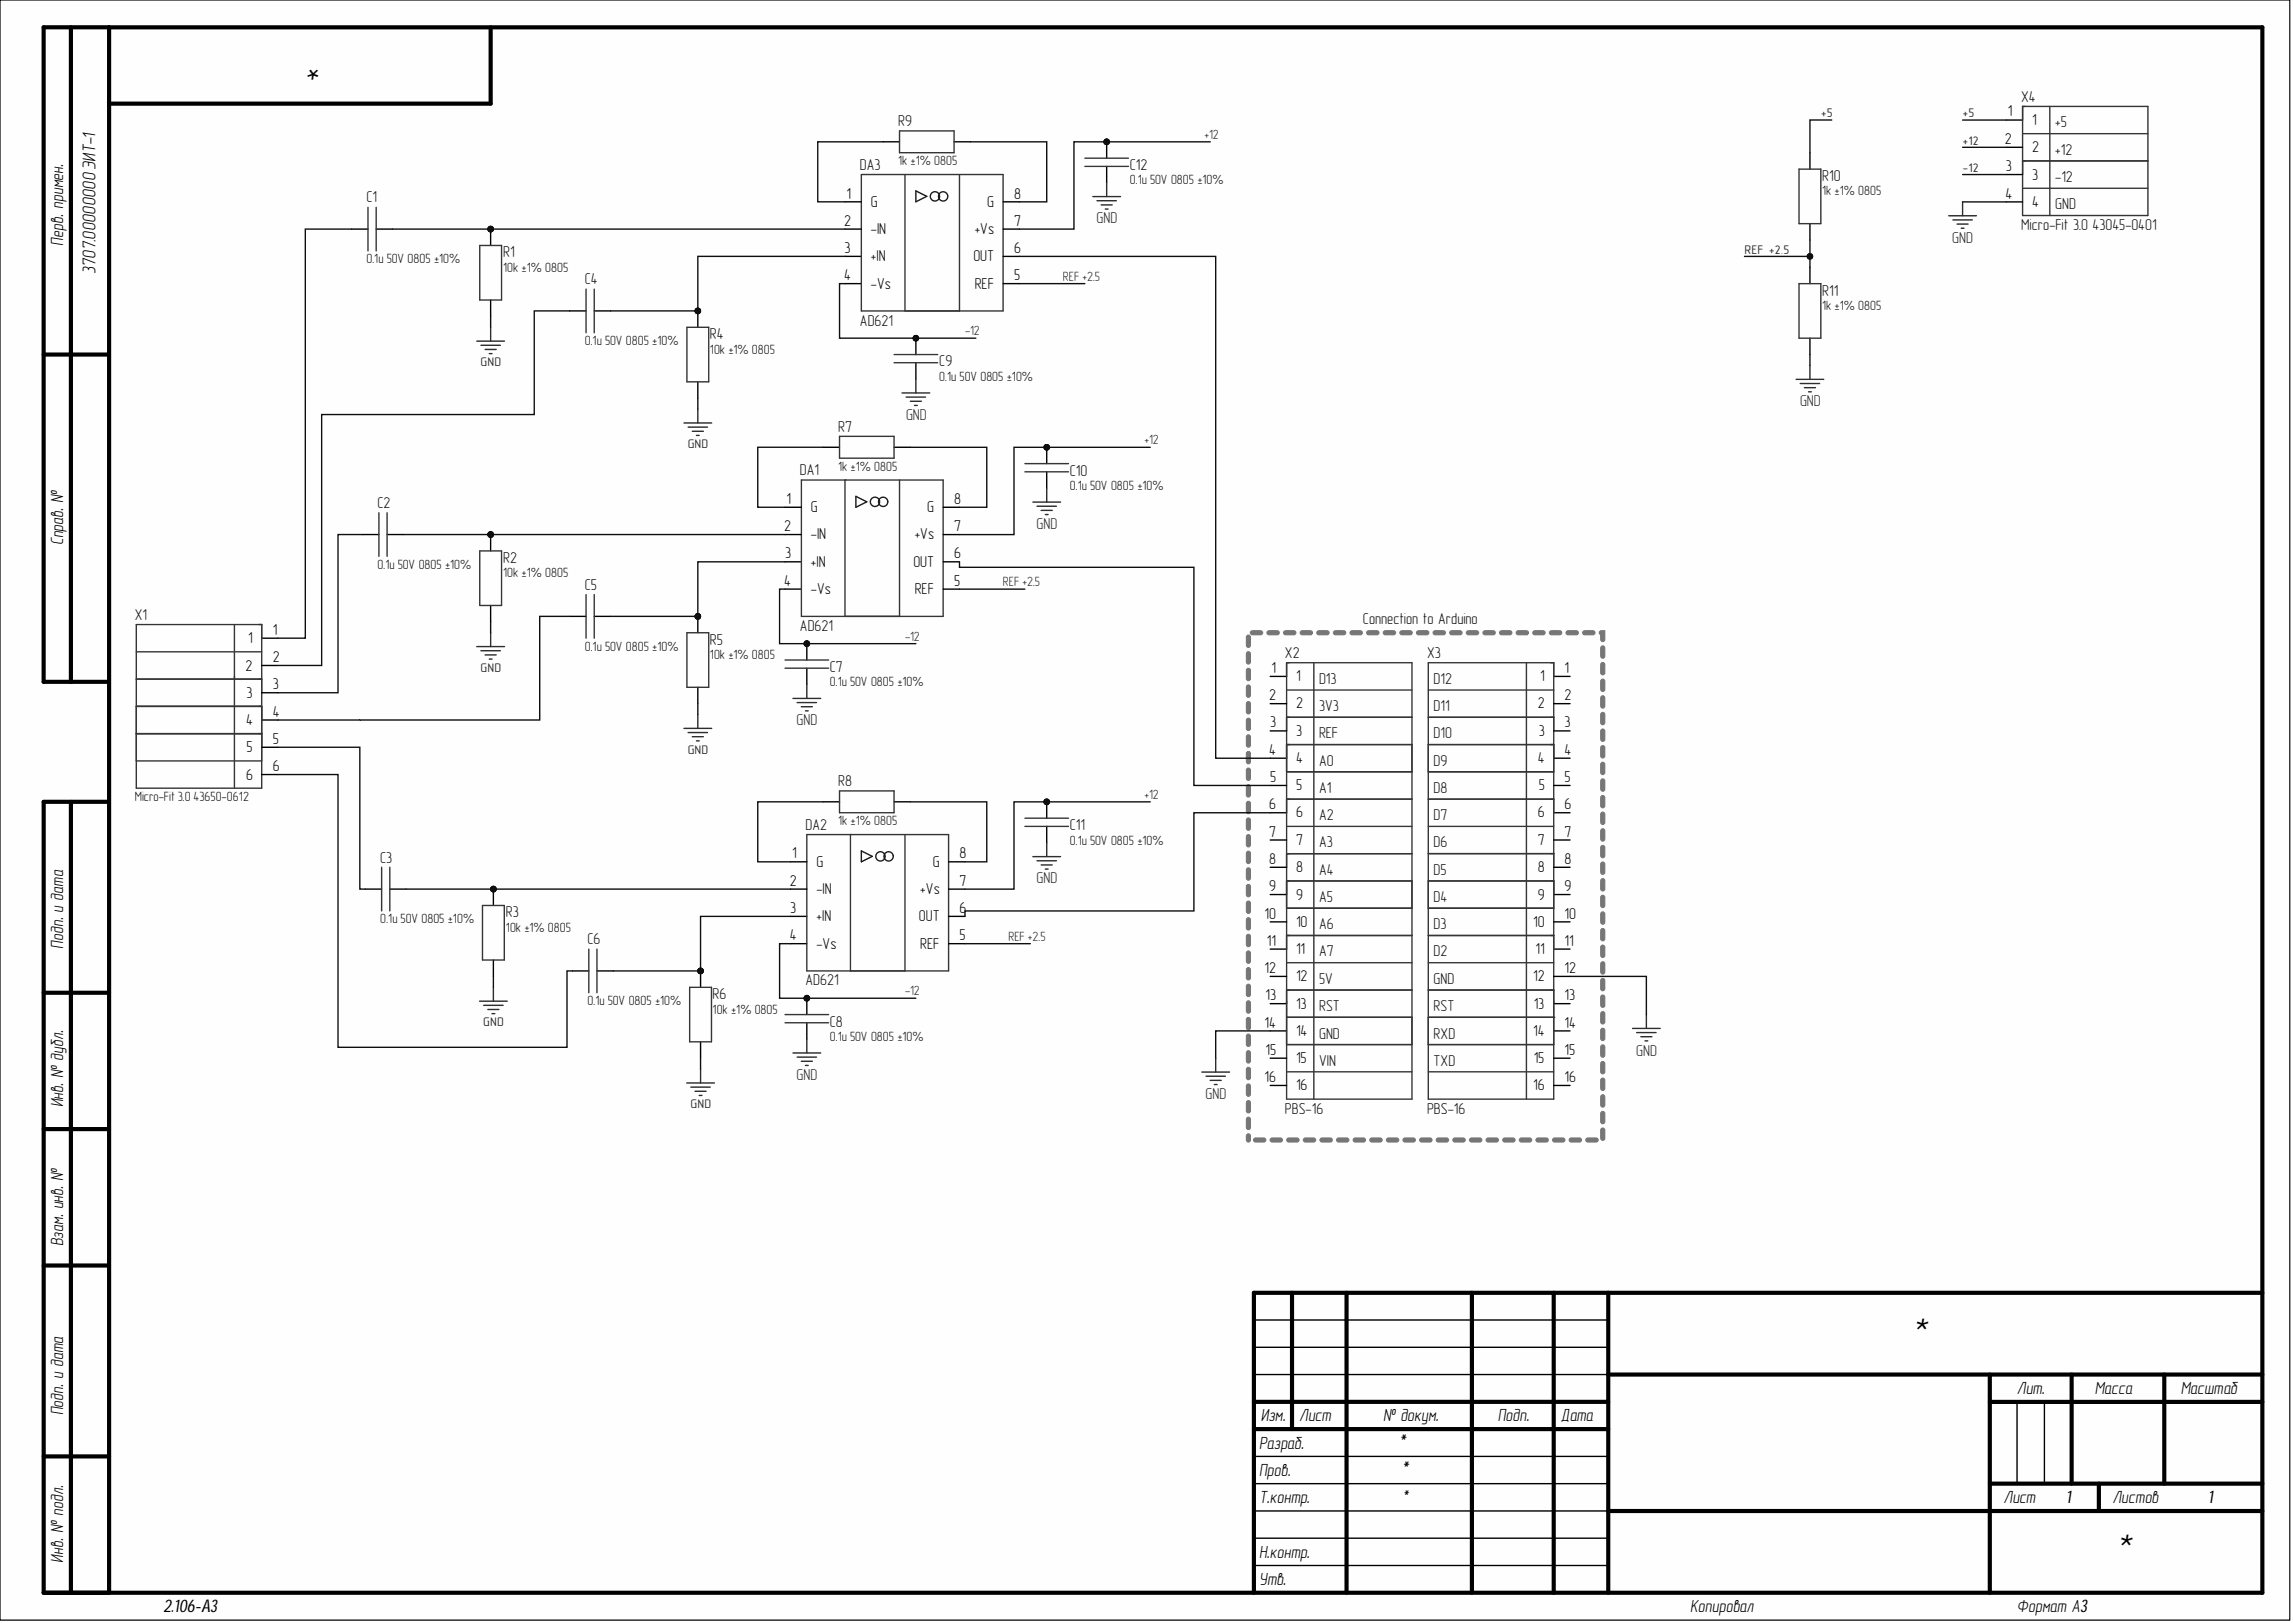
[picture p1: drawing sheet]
<svg xmlns="http://www.w3.org/2000/svg" width="420mm" height="297mm" viewBox="0 0 420 297" stroke-linecap="round" stroke-linejoin="round" font-family="sans-serif">
<defs><g id="words">
<g font-size="7">
<text x="349.8" y="246.4">*</text>
<text x="387.3" y="285.8">*</text>
</g>
<text font-size="6.6" x="59.3" y="9.9" transform="rotate(-180 59.3 9.9)">*</text>
<g font-size="3.9">
<text x="255.9" y="265.2">*</text>
<text x="256.4" y="270.2">*</text>
</g>
<g font-size="3.4">
<text x="17.5" y="50.2" transform="rotate(-90 17.5 50.2)">3707.00000000 ЭИТ-1</text>
<text x="256.5" y="275.1">*</text>
</g>
<g font-size="3.3">
<text x="11.6" y="45" transform="rotate(-90 11.6 45)">Перв. примен.</text>
<text x="11.6" y="99.8" transform="rotate(-90 11.6 99.8)">Справ. №</text>
<text x="11.6" y="173.7" transform="rotate(-90 11.6 173.7)">Подп. и дата</text>
<text x="11.6" y="202.7" transform="rotate(-90 11.6 202.7)">Инв. № дубл.</text>
<text x="11.6" y="228.1" transform="rotate(-90 11.6 228.1)">Взам. инв. №</text>
<text x="369.3" y="255.2">Лит.</text>
<text x="383.5" y="255.2">Масса</text>
<text x="399.3" y="255.2">Масштаб</text>
<text x="11.6" y="259" transform="rotate(-90 11.6 259)">Подп. и дата</text>
<text x="230.9" y="260.1">Изм.</text>
<text x="237.9" y="260.1">Лист</text>
<text x="253.2" y="260.1">№ докум.</text>
<text x="274.2" y="260.1">Подп.</text>
<text x="285.8" y="260.1">Дата</text>
<text x="230.5" y="265.1">Разраб.</text>
<text x="230.5" y="270.1">Пров.</text>
<text x="230.5" y="275.1">Т.контр.</text>
<text x="366.8" y="275.1">Лист</text>
<text x="378.3" y="275.1">1</text>
<text x="386.8" y="275.1">Листов</text>
<text x="404.2" y="275.1">1</text>
<text x="11.6" y="286" transform="rotate(-90 11.6 286)">Инв. № подл.</text>
<text x="230.5" y="285.1">Н.контр.</text>
<text x="230.5" y="290.1">Утв.</text>
<text x="29.9" y="295.1">2.106-A3</text>
<text x="309.4" y="295.1">Копировал</text>
<text x="369.3" y="295.1">Формат А3</text>
</g>
<g font-size="2.9" fill="#0e0e0e">
<text x="164.4" y="23.1">R9</text>
<text x="370" y="18.6">X4</text>
<text x="376.3" y="23.3">+5</text>
<text x="376.3" y="28.3">+12</text>
<text x="157.4" y="31.1">DA3</text>
<text x="206.9" y="31.1">C12</text>
<text x="333.6" y="33.1">R10</text>
<text x="376.3" y="33.3">-12</text>
<text x="67.1" y="37">C1</text>
<text x="376.3" y="38.3">GND</text>
<text x="92.1" y="47.1">R1</text>
<text x="370" y="42.1">Micro-Fit 3.0 43045-0401</text>
<text x="107.1" y="52.1">C4</text>
<text x="157.4" y="59.6">AD621</text>
<text x="333.6" y="54.1">R11</text>
<text x="130" y="62">R4</text>
<text x="172" y="67">C9</text>
<text x="153.5" y="79">R7</text>
<text x="146.4" y="87">DA1</text>
<text x="195.9" y="87.1">C10</text>
<text x="69.1" y="93">C2</text>
<text x="92.1" y="103">R2</text>
<text x="107.1" y="107.9">C5</text>
<text x="24.7" y="113.4">X1</text>
<text x="130" y="118">R5</text>
<text x="146.4" y="115.4">AD621</text>
<text x="249.5" y="114.2">Connection to Arduino</text>
<text x="151.9" y="123">C7</text>
<text x="235.2" y="120.4">X2</text>
<text x="241.5" y="125.2">D13</text>
<text x="261.3" y="120.4">X3</text>
<text x="262.5" y="125.2">D12</text>
<text x="241.5" y="130.2">3V3</text>
<text x="262.5" y="130.2">D11</text>
<text x="241.5" y="135.1">REF</text>
<text x="262.5" y="135.1">D10</text>
<text x="153.5" y="143.8">R8</text>
<text x="241.5" y="140.1">A0</text>
<text x="262.5" y="140.1">D9</text>
<text x="241.5" y="145.1">A1</text>
<text x="262.5" y="145.1">D8</text>
<text x="147.5" y="151.9">DA2</text>
<text x="195.9" y="151.9">C11</text>
<text x="241.5" y="150.1">A2</text>
<text x="241.5" y="155.1">A3</text>
<text x="262.5" y="150.1">D7</text>
<text x="262.5" y="155.1">D6</text>
<text x="69.6" y="157.9">C3</text>
<text x="241.5" y="160.1">A4</text>
<text x="262.5" y="160.1">D5</text>
<text x="92.6" y="167.9">R3</text>
<text x="241.5" y="165.1">A5</text>
<text x="262.5" y="165.1">D4</text>
<text x="107.6" y="172.8">C6</text>
<text x="241.5" y="170">A6</text>
<text x="262.5" y="170">D3</text>
<text x="241.5" y="175">A7</text>
<text x="262.5" y="175">D2</text>
<text x="130.5" y="182.8">R6</text>
<text x="147.5" y="180.4">AD621</text>
<text x="241.5" y="180">5V</text>
<text x="241.5" y="185.1">RST</text>
<text x="262.5" y="180">GND</text>
<text x="262.5" y="185.1">RST</text>
<text x="151.9" y="187.9">C8</text>
<text x="241.5" y="190.1">GND</text>
<text x="262.5" y="190.1">RXD</text>
<text x="241.5" y="195.1">VIN</text>
<text x="262.5" y="195.1">TXD</text>
<text x="235.2" y="203.9">PBS-16</text>
<text x="261.3" y="203.9">PBS-16</text>
</g>
<g font-size="2.9">
<text x="367.6" y="21.3">1</text>
<text x="372.1" y="22.8">1</text>
<text x="367.1" y="26.4">2</text>
<text x="372.1" y="27.9">2</text>
<text x="367.2" y="31.4">3</text>
<text x="372.1" y="32.9">3</text>
<text x="154.5" y="41.3">2</text>
<text x="155" y="36.3">1</text>
<text x="159.5" y="37.9">G</text>
<text x="180.7" y="37.9">G</text>
<text x="185.6" y="36.3">8</text>
<text x="185.6" y="41.3">7</text>
<text x="367.2" y="36.3">4</text>
<text x="372.1" y="37.9">4</text>
<text x="154.6" y="46.3">3</text>
<text x="159.5" y="47.8">+IN</text>
<text x="159.5" y="42.8">-IN</text>
<text x="178.2" y="47.8">OUT</text>
<text x="178.5" y="42.8">+Vs</text>
<text x="185.6" y="46.3">6</text>
<text x="154.5" y="51.3">4</text>
<text x="159.5" y="52.8">-Vs</text>
<text x="178.5" y="52.8">REF</text>
<text x="185.6" y="51.3">5</text>
<text x="144" y="92.2">1</text>
<text x="148.5" y="93.7">G</text>
<text x="169.8" y="93.7">G</text>
<text x="174.7" y="92.2">8</text>
<text x="143.6" y="97.2">2</text>
<text x="148.5" y="98.7">-IN</text>
<text x="167.5" y="98.7">+Vs</text>
<text x="174.7" y="97.2">7</text>
<text x="143.6" y="107.2">4</text>
<text x="143.7" y="102.2">3</text>
<text x="148.5" y="103.7">+IN</text>
<text x="167.2" y="103.7">OUT</text>
<text x="174.7" y="107.2">5</text>
<text x="174.7" y="102.2">6</text>
<text x="148.5" y="108.7">-Vs</text>
<text x="167.5" y="108.7">REF</text>
<text x="45.5" y="117.7">1</text>
<text x="49.9" y="116.2">1</text>
<text x="45" y="122.7">2</text>
<text x="49.9" y="121.2">2</text>
<text x="232.8" y="123.1">1</text>
<text x="237.3" y="124.7">1</text>
<text x="282" y="124.7">1</text>
<text x="286.5" y="123.1">1</text>
<text x="45.1" y="127.7">3</text>
<text x="49.9" y="126.2">3</text>
<text x="49.9" y="131.2">4</text>
<text x="232.4" y="128.1">2</text>
<text x="237.3" y="129.6">2</text>
<text x="281.6" y="129.6">2</text>
<text x="286.5" y="128.1">2</text>
<text x="45" y="132.7">4</text>
<text x="45.1" y="137.7">5</text>
<text x="49.9" y="136.2">5</text>
<text x="232.5" y="133.1">3</text>
<text x="237.3" y="134.6">3</text>
<text x="281.7" y="134.6">3</text>
<text x="286.5" y="133.1">3</text>
<text x="45" y="142.7">6</text>
<text x="49.9" y="141.1">6</text>
<text x="232.4" y="138.1">4</text>
<text x="232.5" y="143.1">5</text>
<text x="237.3" y="139.6">4</text>
<text x="281.6" y="139.6">4</text>
<text x="286.5" y="138.1">4</text>
<text x="286.5" y="143.1">5</text>
<text x="232.4" y="148.1">6</text>
<text x="237.3" y="144.6">5</text>
<text x="237.3" y="149.6">6</text>
<text x="281.6" y="149.6">6</text>
<text x="281.7" y="144.6">5</text>
<text x="286.5" y="148.1">6</text>
<text x="232.4" y="153.1">7</text>
<text x="237.3" y="154.7">7</text>
<text x="281.6" y="154.7">7</text>
<text x="286.5" y="153.1">7</text>
<text x="145" y="157.1">1</text>
<text x="149.5" y="158.6">G</text>
<text x="170.8" y="158.6">G</text>
<text x="175.7" y="157.1">8</text>
<text x="232.4" y="158.1">8</text>
<text x="237.3" y="159.7">8</text>
<text x="281.6" y="159.7">8</text>
<text x="286.5" y="158.1">8</text>
<text x="144.6" y="162.1">2</text>
<text x="144.7" y="167.1">3</text>
<text x="149.5" y="163.6">-IN</text>
<text x="168.5" y="163.6">+Vs</text>
<text x="175.7" y="162.1">7</text>
<text x="175.7" y="167.1">6</text>
<text x="232.4" y="163.1">9</text>
<text x="237.3" y="164.6">9</text>
<text x="281.6" y="164.6">9</text>
<text x="286.5" y="163.1">9</text>
<text x="144.6" y="172.1">4</text>
<text x="149.5" y="168.6">+IN</text>
<text x="149.5" y="173.6">-Vs</text>
<text x="168.2" y="168.6">OUT</text>
<text x="168.5" y="173.6">REF</text>
<text x="175.7" y="172.1">5</text>
<text x="231.5" y="168.1">10</text>
<text x="232" y="173.1">11</text>
<text x="237.3" y="169.6">10</text>
<text x="280.7" y="169.6">10</text>
<text x="286.5" y="168.1">10</text>
<text x="286.5" y="173.1">11</text>
<text x="231.5" y="178.1">12</text>
<text x="237.3" y="174.6">11</text>
<text x="237.3" y="179.6">12</text>
<text x="280.7" y="179.6">12</text>
<text x="281.1" y="174.6">11</text>
<text x="286.5" y="178.1">12</text>
<text x="231.7" y="183.1">13</text>
<text x="237.3" y="184.6">13</text>
<text x="280.8" y="184.6">13</text>
<text x="286.5" y="183.1">13</text>
<text x="231.5" y="188.1">14</text>
<text x="237.3" y="189.6">14</text>
<text x="280.7" y="189.6">14</text>
<text x="286.5" y="188.1">14</text>
<text x="231.7" y="193">15</text>
<text x="237.3" y="194.6">15</text>
<text x="280.8" y="194.6">15</text>
<text x="286.5" y="193">15</text>
<text x="231.5" y="198">16</text>
<text x="237.3" y="199.5">16</text>
<text x="280.7" y="199.5">16</text>
<text x="286.5" y="198">16</text>
</g>
<g font-size="2.9" fill="#262626">
<text x="200.8" y="40.9">GND</text>
<text x="357.4" y="44.5">GND</text>
<text x="165.9" y="76.8">GND</text>
<text x="329.5" y="74.4">GND</text>
<text x="189.8" y="96.9">GND</text>
<text x="145.8" y="132.8">GND</text>
<text x="189.8" y="161.7">GND</text>
<text x="145.8" y="197.7">GND</text>
<text x="299.6" y="193.2">GND</text>
<text x="220.7" y="201.2">GND</text>
</g>
<g font-size="2.5" fill="#262626">
<text x="220.5" y="25.4">+12</text>
<text x="194.6" y="51.4">REF +2.5</text>
<text x="176.7" y="61.4">-12</text>
<text x="209.6" y="81.3">+12</text>
<text x="183.6" y="107.3">REF +2.5</text>
<text x="165.7" y="117.3">-12</text>
<text x="209.6" y="146.2">+12</text>
<text x="184.6" y="172.2">REF +2.5</text>
<text x="165.7" y="182.1">-12</text>
</g>
<g font-size="2.5" fill="#0e0e0e">
<text x="164.4" y="30.3">1k ±1% 0805</text>
<text x="206.9" y="33.7">0.1u 50V 0805 ±10%</text>
<text x="333.6" y="35.7">1k ±1% 0805</text>
<text x="67.1" y="48.2">0.1u 50V 0805 ±10%</text>
<text x="92.1" y="49.7">10k ±1% 0805</text>
<text x="333.6" y="56.7">1k ±1% 0805</text>
<text x="107.1" y="63.1">0.1u 50V 0805 ±10%</text>
<text x="130" y="64.7">10k ±1% 0805</text>
<text x="172" y="69.7">0.1u 50V 0805 ±10%</text>
<text x="153.5" y="86.1">1k ±1% 0805</text>
<text x="195.9" y="89.7">0.1u 50V 0805 ±10%</text>
<text x="69.1" y="104.1">0.1u 50V 0805 ±10%</text>
<text x="92.1" y="105.6">10k ±1% 0805</text>
<text x="107.1" y="119.1">0.1u 50V 0805 ±10%</text>
<text x="130" y="120.6">10k ±1% 0805</text>
<text x="151.9" y="125.6">0.1u 50V 0805 ±10%</text>
<text x="24.7" y="146.6">Micro-Fit 3.0 43650-0612</text>
<text x="153.5" y="151">1k ±1% 0805</text>
<text x="195.9" y="154.6">0.1u 50V 0805 ±10%</text>
<text x="69.6" y="169">0.1u 50V 0805 ±10%</text>
<text x="92.6" y="170.6">10k ±1% 0805</text>
<text x="107.6" y="184">0.1u 50V 0805 ±10%</text>
<text x="130.5" y="185.5">10k ±1% 0805</text>
<text x="151.9" y="190.5">0.1u 50V 0805 ±10%</text>
</g>
<g font-size="2.3" fill="#262626">
<text x="333.4" y="21.5">+5</text>
<text x="359.3" y="21.5">+5</text>
<text x="359.3" y="26.5">+12</text>
<text x="359.3" y="31.4">-12</text>
<text x="319.4" y="46.5">REF +2.5</text>
<text x="88" y="67">GND</text>
<text x="125.9" y="82">GND</text>
<text x="88" y="123">GND</text>
<text x="125.9" y="137.9">GND</text>
<text x="88.5" y="187.8">GND</text>
<text x="126.4" y="202.8">GND</text>
</g>
</g></defs>
<path d="M0 0h419.2v296.5h-419.2z" fill-rule="evenodd" fill="#fefefe"/>
<path d="M0 0h419.2v296.5h-419.2z" fill="none" stroke="#000" stroke-width=".18"/>
<path d="M0 0h419.2v296.5h-419.2z" fill-rule="evenodd" fill="#fefefe"/>
<path d="M0 0h419.2v296.5h-419.2z" fill="none" stroke="#000" stroke-width=".18"/>
<g fill="none" stroke="#000" stroke-width=".76">
<path d="M13 5v119.8M20 5v286.5M89.8 5v14h-69.8M8 64.9h12M20 124.8h-12v-119.8h406.2v286.5h-406.2v-144.7l12-.1M13 146.8v144.7M8 181.7h12M8 206.6h12M8 231.6h12M236.5 236.6v25M246.5 236.6v54.9M269.5 236.6v54.9"/>
<path d="M284.5 236.6v54.9M294.4 236.6v54.9M414.2 236.6h-184.6v54.9M229.6 256.6h64.8M294.4 251.6h119.8M364.3 251.6v39.9M364.3 256.6h49.9M379.3 251.6v19.9M396.2 251.6v19.9M8 266.5h12M229.6 261.6h64.8M294.4 276.5h119.8"/>
<path d="M364.3 271.5h49.9M384.3 271.5v5"/>
</g>
<g fill="none" stroke="#000" stroke-width=".25">
<path d="M47.9 116.8h3M47.9 121.8h3M47.9 126.8h3M47.9 131.8h3M47.9 136.8h3M47.9 141.8h3M229.6 251.6h64.8M229.6 246.6h64.8M229.6 241.6h64.8M369.3 256.6v14.9M374.3 256.6v14.9M229.6 276.5h64.8"/>
<path d="M229.6 271.5h64.8M229.6 266.5h64.8M229.6 286.5h64.8M229.6 281.5h64.8"/>
</g>
<path d="M25 114.3h22.9v30h-22.9zM25 119.3h22.9M42.9 114.3v30M25 124.3h22.9M25 134.3h22.9M25 129.3h22.9M25 139.3h22.9" fill="none" stroke="#353535" stroke-width=".25"/>
<circle cx="89.8" cy="41.9" r=".51" fill="#0e0e0e"/>
<circle cx="89.8" cy="41.9" r=".51" fill="none" stroke="#0e0e0e" stroke-width=".18"/>
<path d="M89.8 41.9v3M89.8 54.9v3" fill="none" stroke="#000" stroke-width=".25"/>
<circle cx="89.8" cy="41.9" r=".51" fill="#0e0e0e"/>
<circle cx="89.8" cy="41.9" r=".51" fill="none" stroke="#0e0e0e" stroke-width=".18"/>
<path d="M67.4 37.9v8M68.9 37.9v8M87.8 44.9h4v10h-4z" fill="none" stroke="#343434" stroke-width=".25"/>
<path d="M64.4 41.9h3M68.9 41.9h3" fill="none" stroke="#000" stroke-width=".25"/>
<path d="M89.8 59.9v2.5M87.3 62.4h5.1M88.1 63.2h3.5M88.8 64h2M89.6 64.7h.5" fill="none" stroke="#262626" stroke-width=".25"/>
<circle cx="127.8" cy="56.9" r=".51" fill="#0e0e0e"/>
<circle cx="127.8" cy="56.9" r=".51" fill="none" stroke="#0e0e0e" stroke-width=".18"/>
<path d="M127.8 56.9v3M127.8 69.9v3" fill="none" stroke="#000" stroke-width=".25"/>
<circle cx="127.8" cy="56.9" r=".51" fill="#0e0e0e"/>
<circle cx="127.8" cy="56.9" r=".51" fill="none" stroke="#0e0e0e" stroke-width=".18"/>
<path d="M107.3 52.9v8M108.8 52.9v8M125.8 59.9h4v10h-4z" fill="none" stroke="#343434" stroke-width=".25"/>
<path d="M154.7 36.9h3M183.6 36.9h3M104.3 56.9h3M108.8 56.9h3M154.7 46.9h3M154.7 51.9h3M154.7 41.9h3M183.6 46.9h3M183.6 51.9h3M183.6 41.9h3" fill="none" stroke="#000" stroke-width=".25"/>
<path d="M125.2 77.4h5.1M126 78.2h3.5M126.7 78.9h2.1M127.5 79.7h.5M127.8 74.9v2.5" fill="none" stroke="#262626" stroke-width=".25"/>
<path d="M157.7 31.9h25.9v25h-25.9zM165.7 31.9v25M175.7 31.9v25" fill="none" stroke="#353535" stroke-width=".25"/>
<path d="M167.7 34.9l2 1-2 1z" fill="none" stroke="#151515" stroke-width=".25"/>
<path d="M172 35.8a.85 .85 0 0 0-1.3-.5 .85 .85 0 0 0 .1 1.4 .85 .85 0 0 0 1.2-.8M173.5 35.8a.85 .85 0 0 0-1.4-.4 .85 .85 0 0 0 .3 1.4 .85 .85 0 0 0 1.1-.9" fill="none" stroke="#1c1c1c" stroke-width=".25"/>
<circle cx="89.8" cy="97.8" r=".51" fill="#0e0e0e"/>
<circle cx="89.8" cy="97.8" r=".51" fill="none" stroke="#0e0e0e" stroke-width=".18"/>
<path d="M89.8 97.8v3M89.8 110.8v3" fill="none" stroke="#000" stroke-width=".25"/>
<circle cx="89.8" cy="97.8" r=".51" fill="#0e0e0e"/>
<circle cx="89.8" cy="97.8" r=".51" fill="none" stroke="#0e0e0e" stroke-width=".18"/>
<path d="M69.4 93.8v8M70.9 93.8v8M87.8 100.8h4v10h-4z" fill="none" stroke="#343434" stroke-width=".25"/>
<path d="M66.4 97.8h3M70.9 97.8h3" fill="none" stroke="#000" stroke-width=".25"/>
<path d="M87.3 118.3h5.1M88.1 119.1h3.5M88.8 119.9h2M89.8 115.8v2.5M89.6 120.6h.5" fill="none" stroke="#262626" stroke-width=".25"/>
<circle cx="127.8" cy="112.8" r=".51" fill="#0e0e0e"/>
<circle cx="127.8" cy="112.8" r=".51" fill="none" stroke="#0e0e0e" stroke-width=".18"/>
<path d="M127.8 112.8v3M127.8 125.8v3" fill="none" stroke="#000" stroke-width=".25"/>
<circle cx="127.8" cy="112.8" r=".51" fill="#0e0e0e"/>
<circle cx="127.8" cy="112.8" r=".51" fill="none" stroke="#0e0e0e" stroke-width=".18"/>
<path d="M107.3 108.8v8M108.8 108.8v8M125.8 115.8h4v10h-4z" fill="none" stroke="#343434" stroke-width=".25"/>
<path d="M104.3 112.8h3M108.8 112.8h3" fill="none" stroke="#000" stroke-width=".25"/>
<path d="M125.2 133.3h5.1M126 134.1h3.5M126.7 134.8h2.1M127.5 135.6h.5M127.8 130.8v2.5" fill="none" stroke="#262626" stroke-width=".25"/>
<circle cx="90.3" cy="162.7" r=".51" fill="#0e0e0e"/>
<circle cx="90.3" cy="162.7" r=".51" fill="none" stroke="#0e0e0e" stroke-width=".18"/>
<path d="M90.3 162.7v3M90.3 175.7v3" fill="none" stroke="#000" stroke-width=".25"/>
<circle cx="90.3" cy="162.7" r=".51" fill="#0e0e0e"/>
<circle cx="90.3" cy="162.7" r=".51" fill="none" stroke="#0e0e0e" stroke-width=".18"/>
<path d="M69.9 158.7v8M71.4 158.7v8M88.3 165.7h4v10h-4z" fill="none" stroke="#343434" stroke-width=".25"/>
<path d="M66.9 162.7h3M71.4 162.7h3" fill="none" stroke="#000" stroke-width=".25"/>
<path d="M87.8 183.2h5.1M88.6 184h3.5M89.3 184.8h2M90.1 185.5h.5M90.3 180.7v2.5" fill="none" stroke="#262626" stroke-width=".25"/>
<circle cx="128.3" cy="177.7" r=".51" fill="#0e0e0e"/>
<circle cx="128.3" cy="177.7" r=".51" fill="none" stroke="#0e0e0e" stroke-width=".18"/>
<path d="M128.3 177.7v3M128.3 190.7v3" fill="none" stroke="#000" stroke-width=".25"/>
<circle cx="128.3" cy="177.7" r=".51" fill="#0e0e0e"/>
<circle cx="128.3" cy="177.7" r=".51" fill="none" stroke="#0e0e0e" stroke-width=".18"/>
<path d="M164.7 24h10v4h-10zM329.4 31h4v9.9h-4zM329.4 51.9h4v10h-4zM107.8 173.7v8M109.3 173.7v8M126.3 180.7h4v10h-4z" fill="none" stroke="#343434" stroke-width=".25"/>
<g fill="none" stroke="#000" stroke-width=".25">
<path d="M161.7 26h3M174.7 26h3M331.4 28v3M367.3 22h3M367.3 27h3M367.3 31.9h3M367.3 37h3M331.4 40.9v3M331.4 48.9v3M331.4 61.9v3M232.6 123.8h3M232.6 128.8h3"/>
<path d="M232.6 133.8h3M232.6 138.8h3M284.5 123.8h2.9M284.5 128.8h2.9M284.5 133.8h2.9M284.5 138.8h2.9M232.6 143.8h3M232.6 148.8h3M232.6 153.7h3M232.6 158.7h3M284.5 143.8h2.9M284.5 148.8h2.9"/>
<path d="M284.5 153.7h2.9M284.5 158.7h2.9M104.8 177.7h3M109.3 177.7h3M232.6 163.7h3M232.6 168.7h3M232.6 173.7h3M232.6 178.7h3M284.5 163.7h2.9M284.5 168.7h2.9M284.5 173.7h2.9M284.5 178.7h2.9"/>
<path d="M232.6 183.7h3M232.6 188.7h3M232.6 193.7h3M232.6 198.7h3M284.5 183.7h2.9M284.5 188.7h2.9M284.5 193.7h2.9M284.5 198.7h2.9"/>
</g>
<g fill="none" stroke="#262626" stroke-width=".25">
<path d="M356.8 39.5h5M359.3 37v2.5M357.5 40.2h3.6M358.3 41h2M359.1 41.8h.5M328.8 69.4h5.1M329.6 70.2h3.5M330.4 71h2M331.1 71.7h.5M331.4 66.9v2.5M125.7 198.2h5.1M126.5 199h3.5"/>
<path d="M127.2 199.7h2.1M128.3 195.7v2.5M128 200.5h.5"/>
</g>
<g fill="none" stroke="#353535" stroke-width=".25">
<path d="M370.3 19.5h22.9v19.9h-22.9zM375.3 19.5v19.9M370.3 29.5h22.9M370.3 24.5h22.9M370.3 34.5h22.9M235.6 121.3h22.9v79.9h-22.9zM235.6 131.3h22.9M235.6 126.3h22.9M235.6 136.3h22.9M240.5 121.3v79.9M261.5 121.3h23v79.9h-23zM261.5 131.3h23"/>
<path d="M261.5 126.3h23M261.5 136.3h23M279.5 121.3v79.9M235.6 141.3h22.9M235.6 146.3h22.9M235.6 156.2h22.9M235.6 151.2h22.9M261.5 141.3h23M261.5 146.3h23M261.5 151.2h23M261.5 156.2h23M235.6 166.2h22.9"/>
<path d="M235.6 161.2h22.9M235.6 171.2h22.9M235.6 176.2h22.9M261.5 166.2h23M261.5 161.2h23M261.5 171.2h23M261.5 176.2h23M235.6 186.2h.1M235.6 181.2h22.9M235.6 191.2h22.9M235.6 186.2h22.9M235.6 196.2h22.9"/>
<path d="M261.5 181.2h23M261.5 191.2h23M261.5 186.2h23M261.5 196.2h23M284.5 186.2h.1"/>
</g>
<circle cx="202.6" cy="26" r=".51" fill="#0e0e0e"/>
<circle cx="202.6" cy="26" r=".51" fill="none" stroke="#0e0e0e" stroke-width=".18"/>
<path d="M202.6 26v3" fill="none" stroke="#000" stroke-width=".25"/>
<circle cx="202.6" cy="26" r=".51" fill="#0e0e0e"/>
<circle cx="202.6" cy="26" r=".51" fill="none" stroke="#0e0e0e" stroke-width=".18"/>
<path d="M202.6 30.5v2.9" fill="none" stroke="#000" stroke-width=".25"/>
<path d="M198.6 29h8M198.6 30.5h8" fill="none" stroke="#343434" stroke-width=".25"/>
<circle cx="167.7" cy="61.9" r=".51" fill="#0e0e0e"/>
<circle cx="167.7" cy="61.9" r=".51" fill="none" stroke="#0e0e0e" stroke-width=".18"/>
<path d="M167.7 61.9v3" fill="none" stroke="#000" stroke-width=".25"/>
<circle cx="167.7" cy="61.9" r=".51" fill="#0e0e0e"/>
<circle cx="167.7" cy="61.9" r=".51" fill="none" stroke="#0e0e0e" stroke-width=".18"/>
<path d="M167.7 66.4v3M143.7 92.8h3M143.7 97.8h3M150.7 81.9h3M163.7 81.9h3M172.7 92.8h3M172.7 97.8h3M143.7 102.8h3M143.7 107.8h3M172.7 102.8h3M172.7 107.8h3" fill="none" stroke="#000" stroke-width=".25"/>
<path d="M153.7 79.9h10v4h-10zM163.7 64.9h8M163.7 66.4h8" fill="none" stroke="#343434" stroke-width=".25"/>
<path d="M200.1 36h5M200.8 36.7h3.6M201.6 37.5h2M202.4 38.3h.5M202.6 33.4v2.6M165.1 71.9h5.1M165.9 72.7h3.6M166.7 73.4h2M167.4 74.2h.5M167.7 69.4v2.5" fill="none" stroke="#262626" stroke-width=".25"/>
<path d="M146.7 87.8l26 .1v24.9h-26zM154.7 87.8h.1M154.7 87.8v25M164.7 87.8v25" fill="none" stroke="#353535" stroke-width=".25"/>
<path d="M156.7 90.8l2 1-2 1z" fill="none" stroke="#151515" stroke-width=".25"/>
<path d="M161 91.7a.85 .85 0 0 0-1.3-.5 .85 .85 0 0 0 .1 1.4 .85 .85 0 0 0 1.2-.8M162.5 91.7a.85 .85 0 0 0-1.3-.6 .85 .85 0 0 0 .1 1.5 .85 .85 0 0 0 1.2-.8" fill="none" stroke="#1c1c1c" stroke-width=".25"/>
<circle cx="191.6" cy="81.9" r=".51" fill="#0e0e0e"/>
<circle cx="191.6" cy="81.9" r=".51" fill="none" stroke="#0e0e0e" stroke-width=".18"/>
<path d="M191.6 81.9v3" fill="none" stroke="#000" stroke-width=".25"/>
<circle cx="191.6" cy="81.9" r=".51" fill="#0e0e0e"/>
<circle cx="191.6" cy="81.9" r=".51" fill="none" stroke="#0e0e0e" stroke-width=".18"/>
<path d="M191.6 86.4v3" fill="none" stroke="#000" stroke-width=".25"/>
<path d="M187.6 84.9h8M187.6 86.4h8" fill="none" stroke="#343434" stroke-width=".25"/>
<circle cx="147.7" cy="117.8" r=".51" fill="#0e0e0e"/>
<circle cx="147.7" cy="117.8" r=".51" fill="none" stroke="#0e0e0e" stroke-width=".18"/>
<path d="M147.7 117.8v3" fill="none" stroke="#000" stroke-width=".25"/>
<circle cx="147.7" cy="117.8" r=".51" fill="#0e0e0e"/>
<circle cx="147.7" cy="117.8" r=".51" fill="none" stroke="#0e0e0e" stroke-width=".18"/>
<path d="M147.7 122.3v3M144.7 157.7h3M150.7 146.7h3M163.7 146.7h3M173.7 157.7h3M144.7 167.7h3M144.7 162.7h3M144.7 172.7h3M173.7 167.7h3M173.7 172.7h3M173.7 162.7h3" fill="none" stroke="#000" stroke-width=".25"/>
<path d="M143.7 120.8h8M143.7 122.3h8M153.7 144.8h10v3.9h-10z" fill="none" stroke="#343434" stroke-width=".25"/>
<path d="M189.1 91.9h5.1M189.9 92.7h3.5M190.6 93.4h2M191.4 94.2h.5M191.6 89.4v2.5M145.2 127.8h5.1M145.9 128.6h3.6M146.7 129.3h2M147.5 130.1h.5M147.7 125.3v2.5" fill="none" stroke="#262626" stroke-width=".25"/>
<path d="M147.7 152.7h26v25h-26zM155.7 152.7h.1M155.7 152.7v25M165.7 152.7v25" fill="none" stroke="#353535" stroke-width=".25"/>
<path d="M157.7 155.7l2 1-2 1z" fill="none" stroke="#151515" stroke-width=".25"/>
<path d="M162 156.6a.85 .85 0 0 0-1.3-.5 .85 .85 0 0 0 .1 1.4 .85 .85 0 0 0 1.2-.8M163.5 156.6a.85 .85 0 0 0-1.3-.6 .85 .85 0 0 0 .1 1.5 .85 .85 0 0 0 1.2-.8" fill="none" stroke="#1c1c1c" stroke-width=".25"/>
<circle cx="191.6" cy="146.8" r=".51" fill="#0e0e0e"/>
<circle cx="191.6" cy="146.8" r=".51" fill="none" stroke="#0e0e0e" stroke-width=".18"/>
<path d="M191.6 146.8v2.9" fill="none" stroke="#000" stroke-width=".25"/>
<circle cx="191.6" cy="146.8" r=".51" fill="#0e0e0e"/>
<circle cx="191.6" cy="146.8" r=".51" fill="none" stroke="#0e0e0e" stroke-width=".18"/>
<path d="M191.6 151.2v3" fill="none" stroke="#000" stroke-width=".25"/>
<path d="M187.6 149.7h8M187.6 151.2h8" fill="none" stroke="#343434" stroke-width=".25"/>
<circle cx="147.7" cy="182.7" r=".51" fill="#0e0e0e"/>
<circle cx="147.7" cy="182.7" r=".51" fill="none" stroke="#0e0e0e" stroke-width=".18"/>
<path d="M147.7 182.7v3" fill="none" stroke="#000" stroke-width=".25"/>
<circle cx="147.7" cy="182.7" r=".51" fill="#0e0e0e"/>
<circle cx="147.7" cy="182.7" r=".51" fill="none" stroke="#0e0e0e" stroke-width=".18"/>
<path d="M147.7 187.2v3" fill="none" stroke="#000" stroke-width=".25"/>
<path d="M143.7 185.7h8M143.7 187.2h8" fill="none" stroke="#343434" stroke-width=".25"/>
<g fill="none" stroke="#262626" stroke-width=".25">
<path d="M189.1 156.8h5.1M189.9 157.5h3.5M190.6 158.3h2M191.4 159.1h.5M191.6 154.2v2.6M145.2 192.7h5.1M145.9 193.5h3.6M146.7 194.2h2M147.5 195h.5M147.7 190.2v2.5M220 196.2h5.1M220.8 197h3.5"/>
<path d="M221.6 197.7h2M222.3 198.5h.5M222.6 193.7v2.5M298.9 188.2h5.1M299.6 189h3.6M300.4 189.7h2M301.2 190.5h.5M301.4 185.7v2.5"/>
</g>
<path d="M228.4 207.6a.38 .38 0 0 1 .5 .3v.7a.38 .38 0 0 1-.3 .4 .38 .38 0 0 1-.4-.4v-.7zM228.4 204.5a.38 .38 0 0 1 .5 .3v1.6a.38 .38 0 0 1-.3 .3 .38 .38 0 0 1-.4-.3v-1.6zM228.4 201.5a.38 .38 0 0 1 .5 .3v1.5a.38 .38 0 0 1-.3 .4 .38 .38 0 0 1-.4-.4v-1.5zM228.4 198.4a.38 .38 0 0 1 .5 .4v1.5a.38 .38 0 0 1-.3 .4 .38 .38 0 0 1-.4-.4v-1.5zM228.4 195.4a.38 .38 0 0 1 .5 .3v1.5a.38 .38 0 0 1-.3 .4 .38 .38 0 0 1-.4-.4v-1.5zM228.4 192.3a.38 .38 0 0 1 .5 .4v1.5a.38 .38 0 0 1-.3 .4 .38 .38 0 0 1-.4-.4v-1.5zM228.4 189.3a.38 .38 0 0 1 .5 .3v1.5a.38 .38 0 0 1-.3 .4 .38 .38 0 0 1-.4-.4v-1.5zM228.4 186.3a.38 .38 0 0 1 .5 .3v1.5a.38 .38 0 0 1-.3 .4 .38 .38 0 0 1-.4-.4v-1.5zM228.4 183.2a.38 .38 0 0 1 .5 .3v1.6a.38 .38 0 0 1-.3 .3 .38 .38 0 0 1-.4-.3v-1.6zM228.4 180.2a.38 .38 0 0 1 .5 .3v1.5a.38 .38 0 0 1-.3 .4 .38 .38 0 0 1-.4-.4v-1.5zM228.4 177.1a.38 .38 0 0 1 .5 .4v1.5a.38 .38 0 0 1-.3 .4 .38 .38 0 0 1-.4-.4v-1.5zM228.4 174.1a.38 .38 0 0 1 .5 .3v1.5a.38 .38 0 0 1-.3 .4 .38 .38 0 0 1-.4-.4v-1.5zM228.4 171a.38 .38 0 0 1 .5 .4v1.5a.38 .38 0 0 1-.3 .4 .38 .38 0 0 1-.4-.4v-1.5zM228.4 168a.38 .38 0 0 1 .5 .3v1.5a.38 .38 0 0 1-.3 .4 .38 .38 0 0 1-.4-.4v-1.5zM228.4 165a.38 .38 0 0 1 .5 .3v1.5a.38 .38 0 0 1-.3 .4 .38 .38 0 0 1-.4-.4v-1.5zM228.4 161.9a.38 .38 0 0 1 .5 .3v1.6a.38 .38 0 0 1-.3 .3 .38 .38 0 0 1-.4-.3v-1.6zM228.4 158.9a.38 .38 0 0 1 .5 .3v1.5a.38 .38 0 0 1-.3 .4 .38 .38 0 0 1-.4-.4v-1.5zM228.4 155.8a.38 .38 0 0 1 .5 .4v1.5a.38 .38 0 0 1-.3 .4 .38 .38 0 0 1-.4-.4v-1.5zM228.4 152.8a.38 .38 0 0 1 .5 .3v1.5a.38 .38 0 0 1-.3 .4 .38 .38 0 0 1-.4-.4v-1.5zM228.4 149.7a.38 .38 0 0 1 .5 .4v1.5a.38 .38 0 0 1-.3 .4 .38 .38 0 0 1-.4-.4v-1.5zM228.4 146.7a.38 .38 0 0 1 .5 .3v1.5a.38 .38 0 0 1-.3 .4 .38 .38 0 0 1-.4-.4v-1.5zM228.4 143.7a.38 .38 0 0 1 .5 .3v1.5a.38 .38 0 0 1-.3 .4 .38 .38 0 0 1-.4-.4v-1.5zM228.4 140.6a.38 .38 0 0 1 .5 .3v1.6a.38 .38 0 0 1-.3 .3 .38 .38 0 0 1-.4-.3v-1.6zM228.4 137.6a.38 .38 0 0 1 .5 .3v1.5a.38 .38 0 0 1-.3 .4 .38 .38 0 0 1-.4-.4v-1.5zM228.4 134.5a.38 .38 0 0 1 .5 .4v1.5a.38 .38 0 0 1-.3 .4 .38 .38 0 0 1-.4-.4v-1.5zM228.4 131.5a.38 .38 0 0 1 .5 .3v1.5a.38 .38 0 0 1-.3 .4 .38 .38 0 0 1-.4-.4v-1.5zM228.4 128.4a.38 .38 0 0 1 .5 .4v1.5a.38 .38 0 0 1-.3 .4 .38 .38 0 0 1-.4-.4v-1.5zM228.4 125.4a.38 .38 0 0 1 .5 .3v1.6a.38 .38 0 0 1-.3 .3 .38 .38 0 0 1-.4-.3v-1.6zM228.4 122.4a.38 .38 0 0 1 .5 .3v1.5a.38 .38 0 0 1-.3 .4 .38 .38 0 0 1-.4-.4v-1.5zM228.4 119.3a.38 .38 0 0 1 .5 .3v1.6a.38 .38 0 0 1-.3 .3 .38 .38 0 0 1-.4-.3v-1.6zM228.4 116.3a.38 .38 0 0 1 .5 .3v1.5a.38 .38 0 0 1-.3 .4 .38 .38 0 0 1-.4-.4v-1.5zM229 115.6l.3-.2h1.5a.38 .38 0 0 1 .4 .4 .38 .38 0 0 1-.4 .4h-1.5a.38 .38 0 0 1-.3-.6zM232 115.6l.3-.2h1.5a.38 .38 0 0 1 .4 .4 .38 .38 0 0 1-.4 .4h-1.5a.38 .38 0 0 1-.3-.6zM235 115.6l.4-.2h1.5a.38 .38 0 0 1 .4 .4 .38 .38 0 0 1-.4 .4h-1.5a.38 .38 0 0 1-.4-.6zM238.1 115.6l.3-.2h1.5a.38 .38 0 0 1 .4 .4 .38 .38 0 0 1-.4 .4h-1.5a.38 .38 0 0 1-.3-.6zM241.1 115.6l.3-.2h1.6a.38 .38 0 0 1 .3 .4 .38 .38 0 0 1-.3 .4h-1.6a.38 .38 0 0 1-.3-.6zM244.2 115.6l.3-.2h1.5a.38 .38 0 0 1 .4 .4 .38 .38 0 0 1-.4 .4h-1.5a.38 .38 0 0 1-.3-.6zM247.2 115.6l.3-.2h1.6a.38 .38 0 0 1 .3 .4 .38 .38 0 0 1-.3 .4h-1.6a.38 .38 0 0 1-.3-.6zM250.2 115.6l.4-.2h1.5a.38 .38 0 0 1 .4 .4 .38 .38 0 0 1-.4 .4h-1.5a.38 .38 0 0 1-.4-.6zM253.3 115.6l.3-.2h1.5a.38 .38 0 0 1 .4 .4 .38 .38 0 0 1-.4 .4h-1.5a.38 .38 0 0 1-.3-.6zM256.3 115.6l.4-.2h1.5a.38 .38 0 0 1 .4 .4 .38 .38 0 0 1-.4 .4h-1.5a.38 .38 0 0 1-.4-.6zM259.4 115.6l.3-.2h1.5a.38 .38 0 0 1 .4 .4 .38 .38 0 0 1-.4 .4h-1.5a.38 .38 0 0 1-.3-.6zM262.4 115.6l.3-.2h1.6a.38 .38 0 0 1 .3 .4 .38 .38 0 0 1-.3 .4h-1.6a.38 .38 0 0 1-.3-.6zM265.5 115.6l.3-.2h1.5a.38 .38 0 0 1 .4 .4 .38 .38 0 0 1-.4 .4h-1.5a.38 .38 0 0 1-.3-.6zM268.5 115.6l.3-.2h1.5a.38 .38 0 0 1 .4 .4 .38 .38 0 0 1-.4 .4h-1.5a.38 .38 0 0 1-.3-.6zM271.5 115.6l.4-.2h1.5a.38 .38 0 0 1 .4 .4 .38 .38 0 0 1-.4 .4h-1.5a.38 .38 0 0 1-.4-.6zM274.6 115.6l.3-.2h1.5a.38 .38 0 0 1 .4 .4 .38 .38 0 0 1-.4 .4h-1.5a.38 .38 0 0 1-.3-.6zM277.6 115.6l.4-.2h1.5a.38 .38 0 0 1 .4 .4 .38 .38 0 0 1-.4 .4h-1.5a.38 .38 0 0 1-.4-.6zM280.7 115.6l.3-.2h1.5a.38 .38 0 0 1 .4 .4 .38 .38 0 0 1-.4 .4h-1.5a.38 .38 0 0 1-.3-.6zM283.7 115.6l.3-.2h1.6a.38 .38 0 0 1 .3 .4 .38 .38 0 0 1-.3 .4h-1.6a.38 .38 0 0 1-.3-.6zM286.8 115.6l.3-.2h1.5a.38 .38 0 0 1 .4 .4 .38 .38 0 0 1-.4 .4h-1.5a.38 .38 0 0 1-.3-.6zM289.8 115.6l.3-.2h1.5a.38 .38 0 0 1 .4 .4 .38 .38 0 0 1-.4 .4h-1.5a.38 .38 0 0 1-.3-.6zM292.8 115.6l.4-.2h.6v1.7a.38 .38 0 0 1-.4 .3 .38 .38 0 0 1-.3-.3v-1.3l.3 .4h-.2a.38 .38 0 0 1-.4-.6zM293.2 118.2a.38 .38 0 0 1 .6 .4v1.5a.38 .38 0 0 1-.4 .4 .38 .38 0 0 1-.3-.4v-1.5zM293.2 121.3a.38 .38 0 0 1 .6 .3v1.5a.38 .38 0 0 1-.4 .4 .38 .38 0 0 1-.3-.4v-1.5zM293.2 124.3a.38 .38 0 0 1 .6 .4v1.5a.38 .38 0 0 1-.4 .4 .38 .38 0 0 1-.3-.4v-1.5zM293.2 127.4a.38 .38 0 0 1 .6 .3v1.5a.38 .38 0 0 1-.4 .4 .38 .38 0 0 1-.3-.4v-1.5zM293.2 130.4a.38 .38 0 0 1 .6 .3v1.6a.38 .38 0 0 1-.4 .3 .38 .38 0 0 1-.3-.3v-1.6zM293.2 133.5a.38 .38 0 0 1 .6 .3v1.5a.38 .38 0 0 1-.4 .4 .38 .38 0 0 1-.3-.4v-1.5zM293.2 136.5a.38 .38 0 0 1 .6 .3v1.6a.38 .38 0 0 1-.4 .3 .38 .38 0 0 1-.3-.3v-1.6zM293.2 139.5a.38 .38 0 0 1 .6 .4v1.5a.38 .38 0 0 1-.4 .4 .38 .38 0 0 1-.3-.4v-1.5zM293.2 142.6a.38 .38 0 0 1 .6 .3v1.5a.38 .38 0 0 1-.4 .4 .38 .38 0 0 1-.3-.4v-1.5zM293.2 145.6a.38 .38 0 0 1 .6 .4v1.5a.38 .38 0 0 1-.4 .4 .38 .38 0 0 1-.3-.4v-1.5zM293.2 148.7a.38 .38 0 0 1 .6 .3v1.5a.38 .38 0 0 1-.4 .4 .38 .38 0 0 1-.3-.4v-1.5zM293.2 151.7a.38 .38 0 0 1 .6 .3v1.6a.38 .38 0 0 1-.4 .3 .38 .38 0 0 1-.3-.3v-1.6zM293.2 154.8a.38 .38 0 0 1 .6 .3v1.5a.38 .38 0 0 1-.4 .4 .38 .38 0 0 1-.3-.4v-1.5zM293.2 157.8a.38 .38 0 0 1 .6 .3v1.6a.38 .38 0 0 1-.4 .3 .38 .38 0 0 1-.3-.3v-1.6zM293.2 160.8a.38 .38 0 0 1 .6 .4v1.5a.38 .38 0 0 1-.4 .4 .38 .38 0 0 1-.3-.4v-1.5zM293.2 163.9a.38 .38 0 0 1 .6 .3v1.5a.38 .38 0 0 1-.4 .4 .38 .38 0 0 1-.3-.4v-1.5zM293.2 166.9a.38 .38 0 0 1 .6 .4v1.5a.38 .38 0 0 1-.4 .4 .38 .38 0 0 1-.3-.4v-1.5zM293.2 170a.38 .38 0 0 1 .6 .3v1.5a.38 .38 0 0 1-.4 .4 .38 .38 0 0 1-.3-.4v-1.5zM293.2 173a.38 .38 0 0 1 .6 .3v1.6a.38 .38 0 0 1-.4 .3 .38 .38 0 0 1-.3-.3v-1.6zM293.2 176.1a.38 .38 0 0 1 .6 .3v1.5a.38 .38 0 0 1-.4 .4 .38 .38 0 0 1-.3-.4v-1.5zM293.2 179.1a.38 .38 0 0 1 .6 .3v1.6a.38 .38 0 0 1-.4 .3 .38 .38 0 0 1-.3-.3v-1.6zM293.2 182.1a.38 .38 0 0 1 .6 .4v1.5a.38 .38 0 0 1-.4 .4 .38 .38 0 0 1-.3-.4v-1.5zM293.2 185.2a.38 .38 0 0 1 .6 .3v1.5a.38 .38 0 0 1-.4 .4 .38 .38 0 0 1-.3-.4v-1.5zM293.2 188.2a.38 .38 0 0 1 .6 .4v1.5a.38 .38 0 0 1-.4 .4 .38 .38 0 0 1-.3-.4v-1.5zM293.2 191.3a.38 .38 0 0 1 .6 .3v1.5a.38 .38 0 0 1-.4 .4 .38 .38 0 0 1-.3-.4v-1.5zM293.2 194.3a.38 .38 0 0 1 .6 .3v1.6a.38 .38 0 0 1-.4 .3 .38 .38 0 0 1-.3-.3v-1.6zM293.2 197.4a.38 .38 0 0 1 .6 .3v1.5a.38 .38 0 0 1-.4 .4 .38 .38 0 0 1-.3-.4v-1.5zM293.2 200.4a.38 .38 0 0 1 .6 .3v1.6a.38 .38 0 0 1-.4 .3 .38 .38 0 0 1-.3-.3v-1.6zM293.2 203.4a.38 .38 0 0 1 .6 .4v1.5a.38 .38 0 0 1-.4 .4 .38 .38 0 0 1-.3-.4v-1.5zM293.2 206.5a.38 .38 0 0 1 .6 .3v1.5a.38 .38 0 0 1-.4 .4 .38 .38 0 0 1-.3-.4v-1.5zM290.5 208.3h1.7a.38 .38 0 0 1 .4 .3 .38 .38 0 0 1-.4 .4h-1.5a.38 .38 0 0 1-.4-.3 .38 .38 0 0 1 .2-.4zM287.5 208.3h1.7a.38 .38 0 0 1 .4 .3 .38 .38 0 0 1-.4 .4h-1.5a.38 .38 0 0 1-.4-.3 .38 .38 0 0 1 .2-.4zM284.4 208.3h1.7a.38 .38 0 0 1 .4 .3 .38 .38 0 0 1-.4 .4h-1.5a.38 .38 0 0 1-.4-.3 .38 .38 0 0 1 .2-.4zM281.4 208.3h1.7a.38 .38 0 0 1 .4 .3 .38 .38 0 0 1-.4 .4h-1.5a.38 .38 0 0 1-.4-.3 .38 .38 0 0 1 .2-.4zM278.3 208.3h1.8a.38 .38 0 0 1 .3 .3 .38 .38 0 0 1-.3 .4h-1.6a.38 .38 0 0 1-.3-.3 .38 .38 0 0 1 .1-.4zM275.3 208.3h1.7a.38 .38 0 0 1 .4 .3 .38 .38 0 0 1-.4 .4h-1.5a.38 .38 0 0 1-.4-.3 .38 .38 0 0 1 .2-.4zM272.3 208.3h1.7a.38 .38 0 0 1 .3 .3 .38 .38 0 0 1-.3 .4h-1.6a.38 .38 0 0 1-.3-.3 .38 .38 0 0 1 .2-.4zM269.2 208.3h1.7a.38 .38 0 0 1 .4 .3 .38 .38 0 0 1-.4 .4h-1.5a.38 .38 0 0 1-.4-.3 .38 .38 0 0 1 .2-.4zM266.2 208.3h1.7a.38 .38 0 0 1 .4 .3 .38 .38 0 0 1-.4 .4h-1.5a.38 .38 0 0 1-.4-.3 .38 .38 0 0 1 .2-.4zM263.1 208.3h1.7a.38 .38 0 0 1 .4 .3 .38 .38 0 0 1-.4 .4h-1.5a.38 .38 0 0 1-.3-.3 .38 .38 0 0 1 .1-.4zM260.1 208.3h1.7a.38 .38 0 0 1 .4 .3 .38 .38 0 0 1-.4 .4h-1.5a.38 .38 0 0 1-.4-.3 .38 .38 0 0 1 .2-.4zM257 208.3h1.8a.38 .38 0 0 1 .3 .3 .38 .38 0 0 1-.3 .4h-1.6a.38 .38 0 0 1-.3-.3 .38 .38 0 0 1 .1-.4zM254 208.3h1.7a.38 .38 0 0 1 .4 .3 .38 .38 0 0 1-.4 .4h-1.5a.38 .38 0 0 1-.4-.3 .38 .38 0 0 1 .2-.4zM251 208.3h1.7a.38 .38 0 0 1 .4 .3 .38 .38 0 0 1-.4 .4h-1.5a.38 .38 0 0 1-.4-.3 .38 .38 0 0 1 .2-.4zM247.9 208.3h1.7a.38 .38 0 0 1 .4 .3 .38 .38 0 0 1-.4 .4h-1.5a.38 .38 0 0 1-.4-.3 .38 .38 0 0 1 .2-.4zM244.9 208.3h1.7a.38 .38 0 0 1 .4 .3 .38 .38 0 0 1-.4 .4h-1.5a.38 .38 0 0 1-.4-.3 .38 .38 0 0 1 .2-.4zM241.8 208.3h1.7a.38 .38 0 0 1 .4 .3 .38 .38 0 0 1-.4 .4h-1.5a.38 .38 0 0 1-.3-.3 .38 .38 0 0 1 .1-.4zM238.8 208.3h1.7a.38 .38 0 0 1 .4 .3 .38 .38 0 0 1-.4 .4h-1.5a.38 .38 0 0 1-.4-.3 .38 .38 0 0 1 .2-.4zM235.8 208.3h1.7a.38 .38 0 0 1 .3 .3 .38 .38 0 0 1-.3 .4h-1.6a.38 .38 0 0 1-.3-.3 .38 .38 0 0 1 .2-.4zM232.7 208.3h1.7a.38 .38 0 0 1 .4 .3 .38 .38 0 0 1-.4 .4h-1.5a.38 .38 0 0 1-.4-.3 .38 .38 0 0 1 .2-.4zM229.7 208.3h1.7a.38 .38 0 0 1 .4 .3 .38 .38 0 0 1-.4 .4h-1.5a.38 .38 0 0 1-.4-.3 .38 .38 0 0 1 .2-.4z" fill="#767676" stroke="#767676" stroke-width=".18"/>
<path d="M161.7 26h-12v10.9h5M177.7 26h13.9v10.9h-5M64.4 41.9h-8.5v74.9h-5M89.8 57.9v2M89.8 41.9h64.9M186.6 51.9h12M127.8 72.9v2M66.4 97.8h-4.5v29h-11M50.9 136.8h15v25.9h1" fill="none" stroke="#0e0e0e" stroke-width=".25"/>
<circle cx="89.8" cy="41.9" r=".51" fill="#0e0e0e"/>
<circle cx="89.8" cy="41.9" r=".51" fill="none" stroke="#0e0e0e" stroke-width=".18"/>
<path d="M111.8 56.9h16" fill="none" stroke="#0e0e0e" stroke-width=".25"/>
<circle cx="127.8" cy="56.9" r=".51" fill="#0e0e0e"/>
<circle cx="127.8" cy="56.9" r=".51" fill="none" stroke="#0e0e0e" stroke-width=".18"/>
<path d="M154.7 46.9h-26.9v10" fill="none" stroke="#0e0e0e" stroke-width=".25"/>
<circle cx="127.8" cy="56.9" r=".51" fill="#0e0e0e"/>
<circle cx="127.8" cy="56.9" r=".51" fill="none" stroke="#0e0e0e" stroke-width=".18"/>
<path d="M73.9 97.8h15.9M89.8 113.8v2" fill="none" stroke="#0e0e0e" stroke-width=".25"/>
<circle cx="89.8" cy="97.8" r=".51" fill="#0e0e0e"/>
<circle cx="89.8" cy="97.8" r=".51" fill="none" stroke="#0e0e0e" stroke-width=".18"/>
<path d="M89.8 97.8h53.9M127.8 128.8v2" fill="none" stroke="#0e0e0e" stroke-width=".25"/>
<circle cx="89.8" cy="97.8" r=".51" fill="#0e0e0e"/>
<circle cx="89.8" cy="97.8" r=".51" fill="none" stroke="#0e0e0e" stroke-width=".18"/>
<path d="M111.8 112.8h16" fill="none" stroke="#0e0e0e" stroke-width=".25"/>
<circle cx="127.8" cy="112.8" r=".51" fill="#0e0e0e"/>
<circle cx="127.8" cy="112.8" r=".51" fill="none" stroke="#0e0e0e" stroke-width=".18"/>
<path d="M143.7 102.8h-15.9v10" fill="none" stroke="#0e0e0e" stroke-width=".25"/>
<circle cx="127.8" cy="112.8" r=".51" fill="#0e0e0e"/>
<circle cx="127.8" cy="112.8" r=".51" fill="none" stroke="#0e0e0e" stroke-width=".18"/>
<path d="M104.3 112.8h-5.5v19h-47.9M74.4 162.7h15.9M90.3 178.7v2" fill="none" stroke="#0e0e0e" stroke-width=".25"/>
<circle cx="90.3" cy="162.7" r=".51" fill="#0e0e0e"/>
<circle cx="90.3" cy="162.7" r=".51" fill="none" stroke="#0e0e0e" stroke-width=".18"/>
<path d="M112.3 177.7h16M128.3 193.7v2" fill="none" stroke="#0e0e0e" stroke-width=".25"/>
<circle cx="128.3" cy="177.7" r=".51" fill="#0e0e0e"/>
<circle cx="128.3" cy="177.7" r=".51" fill="none" stroke="#0e0e0e" stroke-width=".18"/>
<path d="M71.9 41.9h17.9M50.9 141.8h11v49.9h41.9v-14h1" fill="none" stroke="#0e0e0e" stroke-width=".25"/>
<circle cx="89.8" cy="41.9" r=".51" fill="#0e0e0e"/>
<circle cx="89.8" cy="41.9" r=".51" fill="none" stroke="#0e0e0e" stroke-width=".18"/>
<path d="M359.3 27h8M359.3 31.9h8M359.3 22h8M359.3 37h8M331.4 43.9v5" fill="none" stroke="#0e0e0e" stroke-width=".25"/>
<circle cx="331.4" cy="46.9" r=".51" fill="#0e0e0e"/>
<circle cx="331.4" cy="46.9" r=".51" fill="none" stroke="#0e0e0e" stroke-width=".18"/>
<path d="M335.4 22h-4v6M319.4 46.9h12M331.4 64.9v2" fill="none" stroke="#0e0e0e" stroke-width=".25"/>
<circle cx="331.4" cy="46.9" r=".51" fill="#0e0e0e"/>
<circle cx="331.4" cy="46.9" r=".51" fill="none" stroke="#0e0e0e" stroke-width=".18"/>
<path d="M154.7 51.9h-1v10h25" fill="none" stroke="#0e0e0e" stroke-width=".25"/>
<circle cx="167.7" cy="61.9" r=".51" fill="#0e0e0e"/>
<circle cx="167.7" cy="61.9" r=".51" fill="none" stroke="#0e0e0e" stroke-width=".18"/>
<path d="M221.6 26h-25v15.9h-10" fill="none" stroke="#0e0e0e" stroke-width=".25"/>
<circle cx="202.6" cy="26" r=".51" fill="#0e0e0e"/>
<circle cx="202.6" cy="26" r=".51" fill="none" stroke="#0e0e0e" stroke-width=".18"/>
<path d="M150.7 81.9h-12v10.9h5M166.7 81.9h14v10.9h-5M143.7 107.8h-1v10h25M175.7 107.8h11.9" fill="none" stroke="#0e0e0e" stroke-width=".25"/>
<circle cx="147.7" cy="117.8" r=".51" fill="#0e0e0e"/>
<circle cx="147.7" cy="117.8" r=".51" fill="none" stroke="#0e0e0e" stroke-width=".18"/>
<path d="M210.6 81.9h-25v15.9h-9.9" fill="none" stroke="#0e0e0e" stroke-width=".25"/>
<circle cx="191.6" cy="81.9" r=".51" fill="#0e0e0e"/>
<circle cx="191.6" cy="81.9" r=".51" fill="none" stroke="#0e0e0e" stroke-width=".18"/>
<path d="M150.7 146.7h-12v11h6M166.7 146.8h14v10.9h-4M144.7 172.7h-2v10h25M176.7 172.7h11.9" fill="none" stroke="#0e0e0e" stroke-width=".25"/>
<circle cx="147.7" cy="182.7" r=".51" fill="#0e0e0e"/>
<circle cx="147.7" cy="182.7" r=".51" fill="none" stroke="#0e0e0e" stroke-width=".18"/>
<path d="M210.6 146.8h-25v15.9h-8.9" fill="none" stroke="#0e0e0e" stroke-width=".25"/>
<circle cx="191.6" cy="146.8" r=".51" fill="#0e0e0e"/>
<circle cx="191.6" cy="146.8" r=".51" fill="none" stroke="#0e0e0e" stroke-width=".18"/>
<path d="M90.3 162.7h54.4" fill="none" stroke="#0e0e0e" stroke-width=".25"/>
<circle cx="90.3" cy="162.7" r=".51" fill="#0e0e0e"/>
<circle cx="90.3" cy="162.7" r=".51" fill="none" stroke="#0e0e0e" stroke-width=".18"/>
<path d="M144.7 167.7h-16.4v10" fill="none" stroke="#0e0e0e" stroke-width=".25"/>
<circle cx="128.3" cy="177.7" r=".51" fill="#0e0e0e"/>
<circle cx="128.3" cy="177.7" r=".51" fill="none" stroke="#0e0e0e" stroke-width=".18"/>
<path d="M104.3 56.9h-6.5v19h-38.9v45.9h-8M186.6 46.9h36v91.9h10M175.7 102.8v1h42.9v40h14M232.6 148.8h-14v17.9h-41.9v1M287.4 178.7h14v7M232.6 188.7h-10v5" fill="none" stroke="#0e0e0e" stroke-width=".25"/>
<use href="#words"/>
</svg>
